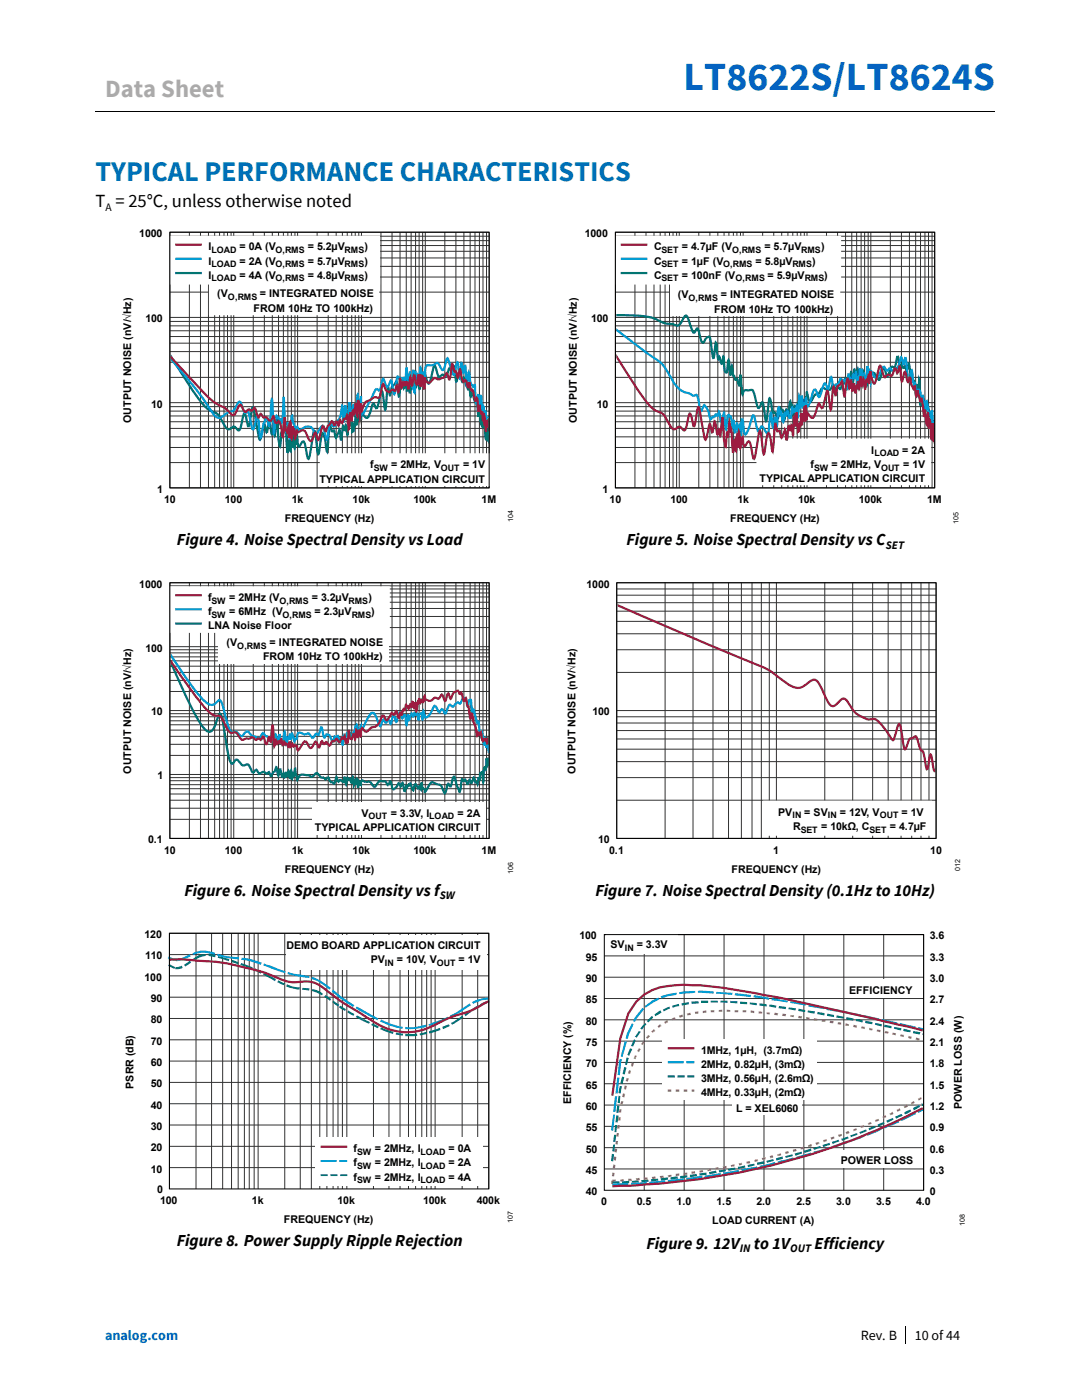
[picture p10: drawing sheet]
<svg xmlns="http://www.w3.org/2000/svg" width="216mm" height="279mm" viewBox="0 0 216 279" stroke-linecap="round" stroke-linejoin="round" font-family="sans-serif">
<defs><g id="words">
<text font-size="7.9" fill="#0563c1" x="136.4" y="18">LT8622S/LT8624S</text>
<text font-size="5.7" fill="#006fb9" x="19" y="36.2">TYPICAL PERFORMANCE CHARACTERISTICS</text>
<text font-size="4.9" fill="#aeaaaa" x="21" y="19.3">Data Sheet</text>
<text font-size="3.7" x="19" y="41.4">T = 25°C, unless otherwise noted</text>
<g font-size="3.3">
<text x="35.3" y="108.8">Figure 4. Noise Spectral Densityvs Load</text>
<text x="125" y="108.8">Figure 5. Noise Spectral Density vs C</text>
<text x="36.8" y="178.7">Figure 6. Noise Spectral Density vs f</text>
<text x="118.8" y="178.7">Figure 7. Noise Spectral Density (0.1Hz to 10Hz)</text>
<text x="35.3" y="248.7">Figure 8. Power Supply Ripple Rejection</text>
<text x="129" y="249.2">Figure 9. 12V</text>
<text x="150.4" y="249.2">to 1V</text>
<text x="162.6" y="249.2">Efficiency</text>
</g>
<text font-size="2.8" fill="#0563c1" x="21" y="267.5">analog.com</text>
<g font-size="2.8">
<text x="171.7" y="267.5">Rev. B</text>
<text x="182.5" y="267.5">10 of 44</text>
</g>
<g font-size="2.3">
<text x="21" y="42.1">A</text>
<text x="176.8" y="109.5">SET</text>
<text x="87.8" y="179.4">SW</text>
<text x="147.6" y="249.9">IN</text>
<text x="157.7" y="249.9">OUT</text>
</g>
<g font-size="2.1">
<text x="27.8" y="47.3">1000</text>
<text x="116.7" y="47.3">1000</text>
<text x="41.6" y="50">I</text>
<text x="41.6" y="52.8">I</text>
<text x="47.8" y="50">= 0</text>
<text x="47.8" y="52.8">= 2</text>
<text x="50.8" y="50">A</text>
<text x="50.8" y="52.8">A</text>
<text x="52.9" y="50">(V</text>
<text x="52.9" y="52.8">(V</text>
<text x="61.4" y="50">= 5.2µV</text>
<text x="61.4" y="52.8">= 5.7µV</text>
<text x="72.7" y="50">)</text>
<text x="72.7" y="52.8">)</text>
<text x="130.5" y="50">C</text>
<text x="130.5" y="52.8">C</text>
<text x="136.1" y="50">= 4.7µF (V</text>
<text x="136.1" y="52.8">= 1µF (V</text>
<text x="150.8" y="52.8">= 5.8µV</text>
<text x="152.5" y="50">= 5.7µV</text>
<text x="162.1" y="52.8">)</text>
<text x="163.9" y="50">)</text>
<text x="41.6" y="55.6">I</text>
<text x="43.4" y="59.4">(V</text>
<text x="47.8" y="55.6">= 4</text>
<text x="50.8" y="55.6">A</text>
<text x="51.9" y="59.4">= INTEGRATED NOISE</text>
<text x="52.9" y="55.6">(V</text>
<text x="61.4" y="55.6">= 4.8µV</text>
<text x="72.7" y="55.6">)</text>
<text x="130.5" y="55.6">C</text>
<text x="135.3" y="59.5">(V</text>
<text x="136.1" y="55.6">= 100nF (V</text>
<text x="143.9" y="59.5">= INTEGRATED NOISE</text>
<text x="153.1" y="55.6">= 5.9µV</text>
<text x="164.5" y="55.6">)</text>
<text x="29" y="64.3">100</text>
<text x="50.6" y="62.2">FROM 10Hz TO 100kHz)</text>
<text x="117.9" y="64.3">100</text>
<text x="142.5" y="62.4">FROM 10Hz</text>
<text x="154.9" y="62.4">T</text>
<text x="156.2" y="62.4">O 100kHz)</text>
<text x="30.2" y="81.3">10</text>
<text x="119.1" y="81.3">10</text>
<text x="26.2" y="84.4" transform="rotate(-90 26.2 84.4)">OUTPUT NOISE (nV/√Hz)</text>
<text x="115.1" y="84.4" transform="rotate(-90 115.1 84.4)">OUTPUT NOISE (nV/√Hz)</text>
<text x="73.9" y="93.5">f</text>
<text x="78.1" y="93.5">= 2MHz, V</text>
<text x="92.4" y="93.5">= 1V</text>
<text x="161.7" y="93.4">f</text>
<text x="165.9" y="93.4">= 2MHz, V</text>
<text x="173.9" y="90.5">I</text>
<text x="180" y="90.5">= 2</text>
<text x="180.2" y="93.4">= 1V</text>
<text x="183.1" y="90.5">A</text>
<text x="31.3" y="98.3">1</text>
<text x="32.7" y="100.4">10</text>
<text x="44.9" y="100.4">100</text>
<text x="58.2" y="100.4">1k</text>
<text x="63.7" y="96.3">TYPICA</text>
<text x="70.4" y="100.4">10k</text>
<text x="71.5" y="96.3">L APPLIC</text>
<text x="81.1" y="96.3">A</text>
<text x="82.5" y="96.3">TION CIRCUIT</text>
<text x="82.5" y="100.4">100k</text>
<text x="96.1" y="100.4">1M</text>
<text x="120.2" y="98.3">1</text>
<text x="121.6" y="100.4">10</text>
<text x="133.8" y="100.4">100</text>
<text x="147.1" y="100.4">1k</text>
<text x="151.6" y="96.2">TYPICA</text>
<text x="159.3" y="100.4">10k</text>
<text x="159.3" y="96.2">L</text>
<text x="161.1" y="96.2">APPLIC</text>
<text x="168.9" y="96.2">A</text>
<text x="170.3" y="96.2">TION CIRCUIT</text>
<text x="171.4" y="100.4">100k</text>
<text x="185" y="100.4">1M</text>
<text x="56.8" y="104.2">FREQUENCY (Hz)</text>
<text x="145.7" y="104.2">FREQUENCY (Hz)</text>
<text x="27.8" y="117.3">1000</text>
<text x="41.5" y="119.9">f</text>
<text x="45.7" y="119.9">= 2MHz (V</text>
<text x="62.2" y="119.9">= 3.2µV</text>
<text x="73.5" y="119.9">)</text>
<text x="117" y="117.3">1000</text>
<text x="41.5" y="122.8">f</text>
<text x="41.5" y="125.6">LN</text>
<text x="44.3" y="125.6">A</text>
<text x="45.7" y="122.8">= 6MHz (V</text>
<text x="46.5" y="125.6">Noise Floor</text>
<text x="62.7" y="122.8">= 2.3µV</text>
<text x="74.1" y="122.8">)</text>
<text x="29" y="130">100</text>
<text x="45.2" y="129">(V</text>
<text x="52.5" y="131.8">FROM 10Hz TO 100kHz)</text>
<text x="53.8" y="129">= INTEGR</text>
<text x="63.6" y="129">ATED NOISE</text>
<text x="30.2" y="142.8">10</text>
<text x="118.2" y="142.8">100</text>
<text x="26.2" y="154.4" transform="rotate(-90 26.2 154.4)">OUTPUT NOISE (nV/√Hz)</text>
<text x="31.4" y="155.5">1</text>
<text x="114.8" y="154.4" transform="rotate(-90 114.8 154.4)">OUTPUT NOISE (nV/√Hz)</text>
<text x="62.8" y="165.8">TYPICA</text>
<text x="70.6" y="165.8">L</text>
<text x="72.1" y="163">V</text>
<text x="72.4" y="165.8">APPLIC</text>
<text x="78" y="163">= 3.3V</text>
<text x="80.2" y="165.8">ATION CIRCUIT</text>
<text x="83.9" y="163">, I</text>
<text x="91.3" y="163">= 2</text>
<text x="94.3" y="163">A</text>
<text x="155.3" y="162.8">PV</text>
<text x="158.3" y="165.6">R</text>
<text x="160.5" y="162.8">= SV</text>
<text x="163.9" y="165.6">= 10kΩ, C</text>
<text x="167.6" y="162.8">= 12V, V</text>
<text x="177.6" y="165.6">= 4.7µF</text>
<text x="179.9" y="162.8">= 1V</text>
<text x="29.6" y="168.3">0.1</text>
<text x="32.7" y="170.3">10</text>
<text x="44.9" y="170.3">100</text>
<text x="58.2" y="170.3">1k</text>
<text x="70.4" y="170.3">10k</text>
<text x="82.5" y="170.3">100k</text>
<text x="96.1" y="170.3">1M</text>
<text x="119.3" y="168.3">10</text>
<text x="121.6" y="170.3">0.1</text>
<text x="154.3" y="170.3">1</text>
<text x="185.6" y="170.3">10</text>
<text x="56.8" y="174.1">FREQUENCY (Hz)</text>
<text x="146" y="174.1">FREQUENCY (Hz)</text>
<text x="28.8" y="187.2">120</text>
<text x="28.9" y="191.5">110</text>
<text x="57.2" y="189.4">DEMO BOARD APPLIC</text>
<text x="80.3" y="189.4">A</text>
<text x="81.6" y="189.4">TION CIRCUIT</text>
<text x="115.6" y="187.5">100</text>
<text x="116.9" y="191.7">95</text>
<text x="121.8" y="189.3">SV</text>
<text x="127" y="189.3">= 3.3V</text>
<text x="185.5" y="191.7">3.3</text>
<text x="185.5" y="187.5">3.6</text>
<text x="28.8" y="195.7">100</text>
<text x="74" y="192.3">PV</text>
<text x="79.2" y="192.3">= 10</text>
<text x="83.4" y="192.3">V</text>
<text x="84.5" y="192.3">, V</text>
<text x="91.5" y="192.3">= 1V</text>
<text x="116.9" y="196">90</text>
<text x="185.5" y="196">3.0</text>
<text x="30.1" y="200">90</text>
<text x="116.9" y="200.2">85</text>
<text x="169.4" y="198.4">EFFICIENCY</text>
<text x="185.5" y="200.2">2.7</text>
<text x="30.1" y="208.5">70</text>
<text x="30.1" y="204.2">80</text>
<text x="116.9" y="208.8">75</text>
<text x="116.9" y="204.5">80</text>
<text x="185.5" y="208.8">2.1</text>
<text x="185.5" y="204.5">2.4</text>
<text x="30.1" y="212.7">60</text>
<text x="116.9" y="213">70</text>
<text x="139.9" y="210.3">1MHz, 1µH, (3.7mΩ)</text>
<text x="139.9" y="213.1">2MHz, 0.82µH, (3mΩ)</text>
<text x="139.9" y="215.9">3MHz, 0.56µH, (2.6mΩ)</text>
<text x="185.5" y="213">1.8</text>
<text x="26.6" y="217.3" transform="rotate(-90 26.6 217.3)">PSRR (dB)</text>
<text x="30.1" y="221.2">40</text>
<text x="30.1" y="217">50</text>
<text x="114" y="220.4" transform="rotate(-90 114 220.4)">EFFICIENCY (%)</text>
<text x="116.9" y="221.5">60</text>
<text x="116.9" y="217.3">65</text>
<text x="139.9" y="218.8">4MHz, 0.33µH, (2mΩ)</text>
<text x="146.9" y="221.9">L = XEL6060</text>
<text x="185.5" y="221.5">1.2</text>
<text x="185.5" y="217.3">1.5</text>
<text x="191.9" y="221.3" transform="rotate(-90 191.9 221.3)">POWER LOSS (W)</text>
<text x="30.1" y="225.5">30</text>
<text x="116.9" y="225.8">55</text>
<text x="185.5" y="225.8">0.9</text>
<text x="30.1" y="229.7">20</text>
<text x="70.5" y="229.9">f</text>
<text x="70.5" y="232.8">f</text>
<text x="74.8" y="229.9">= 2MHz, I</text>
<text x="74.8" y="232.8">= 2MHz, I</text>
<text x="89.5" y="229.9">= 0</text>
<text x="89.5" y="232.8">= 2</text>
<text x="92.5" y="229.9">A</text>
<text x="92.5" y="232.8">A</text>
<text x="116.9" y="230">50</text>
<text x="167.8" y="232.3">POWER LOSS</text>
<text x="185.5" y="230">0.6</text>
<text x="30.1" y="234">10</text>
<text x="31.3" y="238.1">0</text>
<text x="70.5" y="235.6">f</text>
<text x="74.8" y="235.6">= 2MHz, I</text>
<text x="89.5" y="235.6">= 4</text>
<text x="92.5" y="235.6">A</text>
<text x="116.9" y="238.5">40</text>
<text x="116.9" y="234.3">45</text>
<text x="185.5" y="238.5">0</text>
<text x="185.5" y="234.3">0.3</text>
<text x="31.9" y="240.3">100</text>
<text x="50.3" y="240.3">1k</text>
<text x="56.6" y="244.1">FREQUENCY (Hz)</text>
<text x="67.4" y="240.3">10k</text>
<text x="84.4" y="240.3">100k</text>
<text x="95.1" y="240.3">400k</text>
<text x="120" y="240.6">0</text>
<text x="127" y="240.6">0.5</text>
<text x="135" y="240.6">1.0</text>
<text x="142.1" y="244.4">LOAD CURRENT (A)</text>
<text x="143" y="240.6">1.5</text>
<text x="150.9" y="240.6">2.0</text>
<text x="158.9" y="240.6">2.5</text>
<text x="166.9" y="240.6">3.0</text>
<text x="174.8" y="240.6">3.5</text>
<text x="182.8" y="240.6">4.0</text>
</g>
<g font-size="1.8">
<text x="42.2" y="50.5">LOAD</text>
<text x="42.2" y="53.3">LOAD</text>
<text x="55" y="50.5">O,RMS</text>
<text x="55" y="53.3">O,RMS</text>
<text x="68.8" y="50.5">RMS</text>
<text x="68.8" y="53.3">RMS</text>
<text x="132" y="50.5">SET</text>
<text x="132" y="53.3">SET</text>
<text x="144.3" y="53.3">O,RMS</text>
<text x="146.1" y="50.5">O,RMS</text>
<text x="158.1" y="53.3">RMS</text>
<text x="159.9" y="50.5">RMS</text>
<text x="42.2" y="56.2">LOAD</text>
<text x="45.5" y="59.9">O,RMS</text>
<text x="55" y="56.2">O,RMS</text>
<text x="68.8" y="56.2">RMS</text>
<text x="132" y="56.2">SET</text>
<text x="146.8" y="56.2">O,RMS</text>
<text x="160.6" y="56.2">RMS</text>
<text x="137.4" y="60.1">O,RMS</text>
<text x="74.6" y="94">SW</text>
<text x="88" y="94">OUT</text>
<text x="162.4" y="93.9">SW</text>
<text x="174.5" y="91.1">LOAD</text>
<text x="175.8" y="93.9">OUT</text>
<text x="42.2" y="120.5">SW</text>
<text x="42.2" y="123.3">SW</text>
<text x="55.8" y="120.5">O,RMS</text>
<text x="56.4" y="123.3">O,RMS</text>
<text x="69.6" y="120.5">RMS</text>
<text x="70.2" y="123.3">RMS</text>
<text x="47.3" y="129.5">O,RMS</text>
<text x="73.5" y="163.5">OUT</text>
<text x="85.7" y="163.5">LOAD</text>
<text x="158.1" y="163.3">IN</text>
<text x="159.8" y="166.2">SET</text>
<text x="165.2" y="163.3">IN</text>
<text x="173.5" y="166.2">SET</text>
<text x="175.5" y="163.3">OUT</text>
<text x="124.7" y="189.8">IN</text>
<text x="76.8" y="192.8">IN</text>
<text x="87.2" y="192.8">OUT</text>
<text x="71.2" y="230.5">SW</text>
<text x="71.2" y="233.3">SW</text>
<text x="83.9" y="230.5">LOAD</text>
<text x="83.9" y="233.3">LOAD</text>
<text x="71.2" y="236.1">SW</text>
<text x="83.9" y="236.1">LOAD</text>
</g>
<g font-size="1.4">
<text x="102.4" y="104.1" transform="rotate(-90 102.4 104.1)">104</text>
<text x="191.3" y="104.6" transform="rotate(-90 191.3 104.6)">105</text>
<text x="191.6" y="173.9" transform="rotate(-90 191.6 173.9)">012</text>
<text x="102.4" y="174.5" transform="rotate(-90 102.4 174.5)">106</text>
<text x="102.3" y="244" transform="rotate(-90 102.3 244)">107</text>
<text x="192.5" y="244.7" transform="rotate(-90 192.5 244.7)">108</text>
</g>
</g></defs>
<path d="M19 22.3h83.2M102.4 22.3h96M180.6 264.7v3.5" fill="none" stroke="#000" stroke-width=".2"/>
<path d="M102.2 22.2h.2v.2h-.2z" fill-rule="evenodd" fill="#000"/>
<g fill="none" stroke="#323232" stroke-width=".2">
<path d="M33.9 46.3h63.7v51.1h-63.7zM33.9 47.1h63.7M33.9 48h63.7M33.9 49h63.7M33.9 50.2h63.7M33.9 51.5h63.7M33.9 53.2h63.7M33.9 55.3h63.7M33.9 58.3h63.7M37.8 46.3v51.1M40 46.3v51.1M41.6 46.3v51.1"/>
<path d="M42.8 46.3v51.1M43.8 46.3v51.1M44.7 46.3v51.1M45.4 46.3v51.1M46.1 46.3v51.1M46.6 46.3v51.1M50.5 46.3v51.1M52.7 46.3v51.1M54.3 46.3v51.1M55.6 46.3v51.1M56.5 46.3v51.1M57.4 46.3v51.1"/>
<path d="M58.1 46.3v51.1M58.9 46.3v51.1M59.4 46.3v51.1M63.3 46.3v51.1M65.5 46.3v51.1M67.1 46.3v51.1M68.3 46.3v51.1M69.3 46.3v51.1M70.2 46.3v51.1M70.9 46.3v51.1M71.6 46.3v51.1M72.1 46.3v51.1"/>
<path d="M76 46.3v51.1M78.2 46.3v51.1M79.8 46.3v51.1M81.1 46.3v51.1M82 46.3v51.1M82.9 46.3v51.1M83.6 46.3v51.1M84.3 46.3v51.1M84.9 46.3v51.1M88.8 46.3v51.1M91 46.3v51.1M92.6 46.3v51.1"/>
<path d="M93.8 46.3v51.1M94.8 46.3v51.1M95.7 46.3v51.1M96.4 46.3v51.1M97.1 46.3v51.1M33.9 63.3h63.7M33.9 64.1h63.7M33.9 65h63.7M33.9 66h63.7M33.9 67.2h63.7M33.9 68.5h63.7M33.9 70.2h63.7"/>
<path d="M33.9 72.3h63.7M33.9 75.3h63.7M33.9 80.4h63.7M33.9 81.2h63.7M33.9 82h63.7M33.9 83h63.7M33.9 84.2h63.7M33.9 85.5h63.7M33.9 87.2h63.7M33.9 89.3h63.7M33.9 92.3h63.7"/>
</g>
<g fill="#fff">
<path d="M63.8 90.5h34.2v6.5h-34.2z"/>
<path d="M41.7 56.4h34v6.5h-34z"/>
<path d="M33.9 47.1h41.9v9.7h-41.9z"/>
</g>
<path d="M35 48.8h5.3M34 71.2l5.5 5.9a14.8 14.8 0 0 0 4.3 3.8 7.1 7.1 0 0 1 2.7 2 1.7 1.7 0 0 0 .9-1.4l.5-.7a1.89 1.89 0 0 1 .9 1.3 .68 .68 0 0 0 .8-.4l.7 .3 .5-.6h.1l.6 1.9h.1l.3-.7 .7 .7a.68 .68 0 0 1 1 .5l.3 .2 .2-.1 .4-.8 .5 1.3 .8-.2 .3 1.2 .3 1.9 .2-.8 .2-3.2 .3 2.7 .2 .3 .2-1 .2 2.1 .2-3.3 .3 3.5 .2-2.5 .1 1.3 .2-.9v.2l.2 1.8 .3-1.6 .2 .4 .5-.2a.81 .81 0 0 1 .9-.1 .81 .81 0 0 1 .4 .7l.7 1.3a.77 .77 0 0 0 .6-.9l.4-.8 .4 1.2 .3 .3 .8-2.8h.1l.5 1.1 .3-1 .5-.3 .4-.7 .5 .9 .4-.9 .2 .2 .3 .7 .2-1.2 .4 .6 .1-.1 .4-.8 .3 .1 .3-.9 .3 3 .3-3.5 .2 1.9 .3-2.1 .1-.1 .2 .7 .3-2.1 .2 2.4 .2-3.1 .1 .9 .1-.3h.1l.1 3 .2-2.9 .1 1.5 .9-1.8 1-.4 .4-.4 .5-.1 .6 .1a4.4 4.4 0 0 0 .8-2.4l.1-.4h.1l.6 1.3 .5 .3 .7-.4 .4 .2a.97 .97 0 0 0 .4-1l.4 1.3 .3-2.9 .3 2 .3-1.1 .2 .8 .3-1 .3 .9 .1-.6 .2 1.3 .4-2.4 .3 1.7 .4-2.2 .4 1.9 .2-.2 .1 .2 .2-1.9 .1 1.8 .2-1.9 .1 2.5 .2-2.4 .1 1.6 .1-1.4 .4 2.7 .1-2.4a.77 .77 0 0 0 .4 .9 .77 .77 0 0 0 1-.3l.4-.4h.4a.64 .64 0 0 0 1.1 0 1.16 1.16 0 0 0 1-1h.1l.4 1.2 .2-.3 .5-2.7 .3 1.4 .4 .1 .4 1.3 .4-1.8 .1 .2a3.5 3.5 0 0 0 .7 2.3l.3-.4 .5 1.5 .3-1 .3 1.5 .3 .1 .6 2.1 .2-.5 .1 .1 .3 2.5 .2-1.3v.8l.4 1.1 .1-.4 .1 .1 .1 1.7 .2-1.6v2.2l.2-.7 .2 2.2 .1-2.4 .1 1.2 .1-.8 .1 .3 .1-.9 .1 .3" fill="none" stroke="#9d1b40" stroke-width=".44"/>
<path d="M35 51.7h5.3M34 71.6l5.5 6.6 3 4.3a1.25 1.25 0 0 0 2.1 .5 2.7 2.7 0 0 1 1.8-.9l.6-.7a1.56 1.56 0 0 1 .9-1.2l.4 .7a2.36 2.36 0 0 0 .7 1.5l.4-.3 .2 .2 .5 2.1a1.22 1.22 0 0 0 .5 1.3l.6-2.3 .2-.3 .5 3.8 .1 .4 .2-.6a5.9 5.9 0 0 1 1.1-3.4l.4 1.6 .2-1 .4-4.3 .4 7 .4-3.6 .4 .6 .2-.1 .2 1 .3-1 .1 .7 .3-5 .3 6.7 .3-1.6 .1 1.9 .3-1.6v.1l.3 3 .3-4.9 .3 1.5 .6 2.2 .2-1.4 .2 .6a.61 .61 0 0 0 .9-.2 1.39 1.39 0 0 1 1.5-.3 1.39 1.39 0 0 1 .9 1.2l.3 .3 .1-.1 .9-1.5 .3-.1 .8 2.7 .6-3.4 .9 .9 .4-.8a.57 .57 0 0 1 .5-.6l.4-.9 .3-2 .2 3.2 .2-.4 .2-2.8 .2 2.6 .1 .1 .2-.6 .1 .7 .2-3.4 .2 2.3 .2-.6 .2 .6 .1-1.6 .1 .9 .3-1.2 .3 2 .3-4 .1 2.6 .2-1.6 .1 2.1 .2-2.8 .1 3.1 .1 .4 .2 .1 2.4-4.6 .3-.4a.49 .49 0 0 0 .7 .2l.6-2.1 .1-.1 .1 .3 .6 1.3 .3-.2 .6-1.1 .6 2.8 .2-.8 .4-2.8 .4 .7 .4-.5 .3 .5 .2-.3 .2 .5 .4-2.6 .3 3.3 .3-2.4 .5 2.9 .2-3.5 .2 4.7 .2-4.1 .1 .9 .2-.6 .4 1.5 .3-2.8 .2 2.9 .3-1.8 .1 2.1 .2-1.6 .1 1.4v-1.5a2.14 2.14 0 0 1 .4-1.9 2.49 2.49 0 0 0 2-.5l.2 .1 .7 1.1 .3 .3 .3-.5 .5-1.9a1.38 1.38 0 0 1 .5 1.2l.5 1.5 .3 .7 .2-.4 .5-2.1 .1-.1 .5 3.3 .2-3.1 .4 2 .4-1.6 .4 4.4 .4-3 .4 2.4 .3 .2 .2 .5 .2-.6 .1 .2 .2 3.6 .5-1.9 .2 2.3 .3-2 .3 3.2 .1-1.2 .2 .5v2.1l.3-1.4 .2 3 .1-.8 .1 .5 .1-.2 .1-1.7 .1 .7" fill="none" stroke="#039dd3" stroke-width=".44"/>
<path d="M35 54.5h5.3M34 71l2.6 4.1a30.9 30.9 0 0 0 5 6.7l.9 .4a2.16 2.16 0 0 1 1.6 1.4l1.2 2a1.02 1.02 0 0 0 1.2-.4 .97 .97 0 0 1 .9 .6l.3 .1 .2-.2 .9-3.2 .8 2.6 .2-.7 .5-2.8 .2-.3 1.3 6.5 .3-.3 .7-2.9 .5 1.8 .4-2.4 .5 2.7h.1l.3-1 .2 1.3 .4-3.7 .4 4.5 .3 1.4 .2-2.8 .1-.3 .2 1.2 .3-2.8 .1 1.3 .1-.3 .1 .3 .3 4.6 .4-2.5 .3 2.1 .2-3.2 .2 2.5 .1-3.2 .3 3.4 .1-1.5 .2 .7 .2-1.4 .1 .6a1.11 1.11 0 0 0 .3 1.2l.8-1a3.2 3.2 0 0 1 .6 2.1l.4 1.4 .3-.9 .7-4.1 .2-.6 .2 .4 .5 3.9 .1 .4 .6-3.4a.83 .83 0 0 1 .4-.9l.8 3.7 .5-5.5 .4 1.5 .4-.2 .4 1.5 .7-1.7 .4 2.2 .4-2.9 .3 1 .3-1.2 .3 2 .2-3.4 .3 1.5 .2-2.6 .2 3.7 .1-.1 .1 .2 .2-1.8 .1 .5 .1-.1 .1-2.3 .2 2.5v-2l.2 1.1 .2-2.7 .2 2.8 .1-3.2 .1 2.9 .2-1.4 .8 .9 .2 .1 .2-.1 1-2.8 .2 .1 .4 .8 .1 .1 .2-.2 .9-3.3 .2 .5 .5 3.3 .5-4.6 .4 1.7 .2-.7a1.22 1.22 0 0 1 .6-1.3l.5-.8 .5 3 .6-3.4h.1l.3 1.9 .3-1.8 .3 2.1v.1l.3-1.5 .3 2 .1-1.4 .2 .4 .2-1.5 .2 1.6 .3-2.5 .3 1.9 .3-1.4 .3 2 .3-1.7 .1-.1 .1 .6 .2-1.3 .1 1.4 .1-.1 .2-2.3 .4 2 .3 .5 .2-.1 .9-3.5a1.18 1.18 0 0 1 .6 1.2l.2 .8 .2 .3h.1a.63 .63 0 0 1 .5-.5 .63 .63 0 0 1 .6 .2l.4-.2 .5-1.4 .5 1.1 .4-1.3 .5 3 .6-2 .6 2.1 .4-1.1 .3 1.7 .4 .8 .2-.6 .1 .1 .2 1.9 .3-1.2 .6 2.2 .2-.7 .5 3.8 .2-1.5 .3 3.1 .3-2.5 .2 2.7 .1-1.5 .3 4.1 .3-3.3 .1 3.4v.4l.2-2.6 .1 2.5" fill="none" stroke="#027570" stroke-width=".44"/>
<path d="M33.9 46.3h63.7v51.1h-63.7z" fill="none" stroke="#000" stroke-width=".2"/>
<g fill="none" stroke="#323232" stroke-width=".2">
<path d="M122.8 46.3h63.7v51.1h-63.7zM122.8 47.1h63.7M122.8 48h63.7M122.8 49h63.7M122.8 50.2h63.7M122.8 51.5h63.7M122.8 53.2h63.7M122.8 55.3h63.7M122.8 58.3h63.7M126.7 46.3v51.1M128.9 46.3v51.1M130.5 46.3v51.1"/>
<path d="M131.7 46.3v51.1M132.7 46.3v51.1M133.6 46.3v51.1M134.3 46.3v51.1M135 46.3v51.1M135.5 46.3v51.1M139.4 46.3v51.1M141.6 46.3v51.1M143.2 46.3v51.1M144.5 46.3v51.1M145.4 46.3v51.1M146.3 46.3v51.1"/>
<path d="M147 46.3v51.1M147.8 46.3v51.1M148.3 46.3v51.1M152.2 46.3v51.1M154.4 46.3v51.1M156 46.3v51.1M157.2 46.3v51.1M158.2 46.3v51.1M159.1 46.3v51.1M159.8 46.3v51.1M160.5 46.3v51.1M161 46.3v51.1"/>
<path d="M164.9 46.3v51.1M167.1 46.3v51.1M168.7 46.3v51.1M170 46.3v51.1M170.9 46.3v51.1M171.8 46.3v51.1M172.5 46.3v51.1M173.2 46.3v51.1M173.8 46.3v51.1M177.7 46.3v51.1M179.9 46.3v51.1M181.5 46.3v51.1"/>
<path d="M182.7 46.3v51.1M183.7 46.3v51.1M184.6 46.3v51.1M185.3 46.3v51.1M186 46.3v51.1M122.8 63.3h63.7M122.8 64.1h63.7M122.8 65h63.7M122.8 66h63.7M122.8 67.2h63.7M122.8 68.5h63.7M122.8 70.2h63.7"/>
<path d="M122.8 72.3h63.7M122.8 75.3h63.7M122.8 80.4h63.7M122.8 81.2h63.7M122.8 82h63.7M122.8 83h63.7M122.8 84.2h63.7M122.8 85.5h63.7M122.8 87.2h63.7M122.8 89.3h63.7M122.8 92.3h63.7"/>
</g>
<g fill="#fff">
<path d="M150.9 87.5h34.9v9.3h-34.9z"/>
<path d="M133.7 56.5h34v6.6h-34z"/>
<path d="M122.8 47.1h45v9.7h-45z"/>
</g>
<path d="M123.9 48.8h5.3M122.9 71l2.6 4.1a30.9 30.9 0 0 0 5 6.7l.9 .4a2.16 2.16 0 0 1 1.6 1.4l1.2 2a1.02 1.02 0 0 0 1.2-.4 .97 .97 0 0 1 .9 .6l.3 .1 .2-.2 .9-3.2 .8 2.6 .2-.7 .5-2.8 .2-.3 1.3 6.5 .3-.3 .7-2.9 .5 1.8 .4-2.4 .5 2.7h.1l.3-1 .2 1.3 .4-3.7 .4 4.5 .3 1.4 .2-2.8 .1-.3 .2 1.2 .3-2.8 .1 1.3 .1-.3 .1 .3 .3 4.6 .4-2.5 .3 2.1 .2-3.2 .2 2.5 .1-3.2 .3 3.4 .1-1.5 .2 .7 .2-1.4 .1 .6a1.11 1.11 0 0 0 .3 1.2l.8-1a3.2 3.2 0 0 1 .6 2.1l.4 1.4 .3-.9 .7-4.1 .2-.6 .2 .4 .5 3.9 .1 .4 .6-3.4a.83 .83 0 0 1 .4-.9l.8 3.7 .5-5.5 .4 1.5 .4-.2 .4 1.5 .7-1.7 .4 2.2 .4-2.9 .3 1 .3-1.2 .3 2 .2-3.4 .3 1.5 .2-2.6 .2 3.7 .1-.1 .1 .2 .2-1.8 .1 .5 .1-.1 .1-2.3 .2 2.5v-2l.2 1.1 .2-2.7 .2 2.8 .1-3.2 .1 2.9 .2-1.4 .8 .9 .2 .1 .2-.1 1-2.8 .2 .1 .4 .8 .1 .1 .2-.2 .9-3.3 .2 .5 .5 3.3 .5-4.6 .4 1.7 .2-.7a1.22 1.22 0 0 1 .6-1.3l.5-.8 .5 3 .6-3.4h.1l.3 1.9 .3-1.8 .3 2.1v.1l.3-1.5 .3 2 .1-1.4 .2 .4 .2-1.5 .2 1.6 .3-2.5 .3 1.9 .3-1.4 .3 2 .3-1.7 .1-.1 .1 .6 .2-1.3 .1 1.4 .1-.1 .2-2.3 .4 2 .3 .5 .2-.1 .9-3.5a1.18 1.18 0 0 1 .6 1.2l.2 .8 .2 .3h.1a.63 .63 0 0 1 .5-.5 .63 .63 0 0 1 .6 .2l.4-.2 .5-1.4 .5 1.1 .4-1.3 .5 3 .6-2 .6 2.1 .4-1.1 .3 1.7 .4 .8 .2-.6 .1 .1 .2 1.9 .3-1.2 .6 2.2 .2-.7 .5 3.8 .2-1.5 .3 3.1 .3-2.5 .2 2.7 .1-1.5 .3 4.1 .3-3.3 .1 3.4v.4l.2-2.6 .1 2.5" fill="none" stroke="#9d1b40" stroke-width=".44"/>
<path d="M123.9 51.7h5.3M122.9 65.8l6 4.5a13 13 0 0 1 3.8 3.1l.6 1a9.4 9.4 0 0 0 2.6 3.5l1.8 .7a.84 .84 0 0 0 1.1 .2 1.31 1.31 0 0 1 .6 1.3l.4 1.9h.1l.1-.1 .5-1.1 .2 .2a4.5 4.5 0 0 1 1 2.6l.5-.4 .3 .1 .4-.7 .3 .4 .3-.9 .4 2.2 .6-2 .3 3.6 .4-2.8 .2-.3 .3 .7 .1-.4 .1 .2 .2 2.3 .3-1.7 .3 2.4 .4-1.8 .2 1.6 .2-.3 .2-1.2 .1 2.4 .2-2.9 .1 .6 .1-.7 .1 1a2.29 2.29 0 0 0 .5 1.7l.6-1.2 .9-2.6 .2 .4 .8 2.8 .7-1 .2 .1 .8 1.3h.1l.2-.2 .6-4 .3 3.1 .5-2.2 .3 2.1 .4-4 .3 1.3 .2-.4 .3 2.1 .4-1.8 .2 .4 .4-.9 .2 1.3 .1 .1 .3-.1 .2-2 .4 1 .1-.6 .3 .3 .2-1.1 .2 2.6 .3-4.5 .2 2.3 .1-.1 .2-2.1 .2 2 .3-.7 .2 .4 .1-1.3 .3 1.6 .5-.8 .8-2.4 .1-.2 .2 .1 .2 .3a1.33 1.33 0 0 0 .6 1.1l1-2.6 .2-.1 .1 .3a.75 .75 0 0 0 .5 .8l.5-2.4 .6 2.1 .3-.5 .5-.2 .5-1 .1-.1 .3 .7 .4-.5 .4 2.1 .4-3.1 .3 .9 .4 .3 .2-1.2 .2 .6 .1 .2 .1-.1 .2-1.2 .2 3.1 .3-1.8 .1 .5 .2-2.5 .1 1.9 .3-1.4 .2 2.9 .2-2.4 .3 1.7a3 3 0 0 0 .3-2.1l.1-1 .1 2.1 .2-1.4 .3 2.4 .1-2.1 .8 1.2 .2 .1 .5-.4 .7-1.5 .3-.3 .7 .8 .6-.6 .5 .7 .5-.7h.5l.7-2.2 .5 1.6 .4-1.5 .7 4.8 .5-2.2 .4 3.1 .3-.5 .3 2.6v.1l.1-.2 .2-1.4 .2 .8 .2-.3 .1 .1 .2 1.9 .2-1.1h.1l.4 3.2 .3-2.1 .6 2.9 .2-.7 .1 1.8 .2-2.2 .2 3 .3-.7" fill="none" stroke="#039dd3" stroke-width=".44"/>
<path d="M123.9 54.5h5.3M122.9 62.9h1.8a13.5 13.5 0 0 1 7.3 1.4l.7 .2 1.5 .2a1.13 1.13 0 0 0 1.2 .2 1.13 1.13 0 0 0 .7-.9 1.09 1.09 0 0 1 .9-1l1.3 3.4h.2l.7-.8 .3 .5 .4 1.9 .2 .3h.3a1.44 1.44 0 0 1 1.2-1.1l.7 4.2 .2-.2 .4-3 .4 3.4 .3-.4 .4 1.4 .4-1.5 .2 2.5 .1 .5 .2 .3 .2-.3 .2-2.2a3.9 3.9 0 0 1 .3 2.2l.2 .7 .3-1.8 .1 1.9 .3 .2 .2 .7 .3-.2 .1 .1 .2 .9 .1-.1 .2 .5 .2-2.2 .4 3.9 .1-.5a.71 .71 0 0 1 1-.3l.7-.1 .2 .1 1.1 3.5 .8-1.1 .8 3.8 .7-4.6 .3 .8 .3 2.1 .2 .1 .3-.3 .5 1.4 .5-2.1 .2 .5 .2-.2 .1 .1 .4 1.8 .4-2 .2 1.2h.1l.4-2.8 .1 1.1 .2-.4 .1 .2 .4 1.8 .2-1.8 .3 .4 .1 .5 .1-.1 .1-1.6 .1 .8 .2-1 .2 .8 .1-1 .2 1.3 .1-1.2 .2 1.2 .2-1.4 .1 1.5 .3-2.9 .3 1.2 .3 .7 .4-.3 .4-.7a.89 .89 0 0 1 .9-.6l.7-1.2h.3l.6 .4h.7l.5-1a.87 .87 0 0 1 .5 .9l.1 .2 .3-.8h.2l.4 .6a.87 .87 0 0 0 .4-.9l.1-.3 .3 .1 .1-.1 .2-1 .3 1.8 .3-2.2 .2 1.8 .3-2.6 .3 2.5 .4-3.1 .3 1.9 .4-1.9 .2 2.6 .2-1.9h.2l.1 .1 .2 .9 .2-1.3 .2 .8 .2 .3 .2 2 .2-3.7 .1 2.1 .2-1.8 .1 .2 .2 2.2v-1a.71 .71 0 0 1 .7-.8l.4 .5a.87 .87 0 0 0 .7 .9l.8-2.5 .7 1.7 .1 .1 .7-1.8 .3-.1 .4 .1 .6-2.2 .4 1.7 .2 .2 .2-.2 .4 .7 .4-.4 .2 1 .5-1.6 .6 3.4 .2 .3 .2-.2 .1 .3 .2 2.3 .4-2 .1 1.5 .2-2.3 .3 5.1 .2-1.6 .1 1.8 .3-1.4 .3 1.4 .3-.9 .8 3.6 .2-.2 .1 1.1 .2-.3v.1l.1 1.1 .2-2.1" fill="none" stroke="#027570" stroke-width=".44"/>
<path d="M122.8 46.3h63.7v51.1h-63.7z" fill="none" stroke="#000" stroke-width=".2"/>
<g fill="none" stroke="#323232" stroke-width=".2">
<path d="M33.9 116.3h63.7v51h-63.7zM33.9 116.9h63.7M33.9 117.5h63.7M33.9 118.3h63.7M33.9 119.1h63.7M37.8 116.3v51M40 116.3v51M41.6 116.3v51M42.8 116.3v51M43.8 116.3v51M44.7 116.3v51M45.4 116.3v51"/>
<path d="M46.1 116.3v51M46.6 116.3v51M50.5 116.3v51M52.7 116.3v51M54.3 116.3v51M55.6 116.3v51M56.5 116.3v51M57.4 116.3v51M58.1 116.3v51M58.9 116.3v51M59.4 116.3v51M63.3 116.3v51"/>
<path d="M65.5 116.3v51M67.1 116.3v51M68.3 116.3v51M69.3 116.3v51M70.2 116.3v51M70.9 116.3v51M71.6 116.3v51M72.1 116.3v51M76 116.3v51M78.2 116.3v51M79.8 116.3v51M81.1 116.3v51"/>
<path d="M82 116.3v51M82.9 116.3v51M83.6 116.3v51M84.3 116.3v51M84.9 116.3v51M88.8 116.3v51M91 116.3v51M92.6 116.3v51M93.8 116.3v51M94.8 116.3v51M95.7 116.3v51M96.4 116.3v51"/>
<path d="M97.1 116.3v51M33.9 120.2h63.7M33.9 121.4h63.7M33.9 123h63.7M33.9 125.2h63.7M33.9 129.1h63.7M33.9 129.7h63.7M33.9 130.3h63.7M33.9 131.1h63.7M33.9 131.9h63.7M33.9 133h63.7M33.9 134.2h63.7"/>
<path d="M33.9 135.8h63.7M33.9 138h63.7M33.9 141.8h63.7M33.9 142.4h63.7M33.9 143.1h63.7M33.9 143.9h63.7M33.9 144.6h63.7M33.9 145.7h63.7M33.9 147h63.7M33.9 148.5h63.7M33.9 150.8h63.7M33.9 154.6h63.7"/>
<path d="M33.9 155.2h63.7M33.9 155.8h63.7M33.9 156.6h63.7M33.9 157.4h63.7M33.9 158.5h63.7M33.9 159.7h63.7M33.9 161.3h63.7M33.9 163.5h63.7"/>
</g>
<g fill="#fff">
<path d="M62.3 160.1h34.6v6.4h-34.6z"/>
<path d="M43.6 126h34v6.4h-34z"/>
<path d="M33.9 117h43.9v9.3h-43.9z"/>
</g>
<path d="M35 118.8h5.3M34 131.9l3 4.3a39.3 39.3 0 0 0 5 6.2 2.07 2.07 0 0 0 1.8 .4 7.7 7.7 0 0 1 1.6 2.8 .94 .94 0 0 0 1.4 .5 3.3 3.3 0 0 1 1.3 1.5l.3 .1 2-.6 .5 .4a.5 .5 0 0 0 .7-.2l.5 .4 .5-.7 .5 1.5 .6-1.4 .3 1 .4-3.4 .3 4.2 .3-1.2 .2 .8 .3-.7 .3 .5 .3-.8 .4 1.4 .1-.9 .3 .5 .2-.1 .4 .7 .3-1.1 .2 1.1 .2-.8 .3 .7 .2-.3 .2 .2 .1-.2 .1 .4 .2-.1 .2 .8 .9-1.5 .5-.4 .2 .2 .8 1.2a.68 .68 0 0 0 .7-.7l.3-.6h.2l.5 1.3 .6-1.4h.1l.3 .6 .6-.4 .5 .7h.1l.5-.9h.5l.3-.5 .6 .8 .5-1 .3 .3 .2-.6 .3 1.5 .2-1 .2 .9 .2-2.5 .2 1.5 .4 .2 .3-.9h.2l.2 1 .2-1.9 .3 1.6 .2-1.5 .1 .9 .3-.1v.4l.1-1.7 .8 .8 .3-.1 .5-.4a1.3 1.3 0 0 1 1.2-.6 3.3 3.3 0 0 0 1.3-2l.3-.2 .7 .9 .9-1.4 .6 .4 .3-.8 .6 1.4 .3-1.2 .3 .7 .2-1.3 .3 .4 .3-1.3 .4 .4 .2 .5 .3-1 .2 .5 .1-.1 .2-1 .2 1.4 .2-.9h.1l.2 1.5 .2-1.7 .1-.2 .1 .2 .1-.9 .2 1.1 .2-.6 .2 .2 .1-.4 .2 .4 .2-1.2 .1 .5a1.09 1.09 0 0 0 1.8 0h.4l.6 .1 .5-.8h.1l.6 1.3 .6-1.5 .4 1a.7 .7 0 0 0 .5-.8l.4-.5 .7-.3 .4 .8 .3-.3 .4 1.6 .2-.1 .2-.5h.1l.3 1.6 .2 .3 .4 2.3 .3-1.2v.2l.3 1.6 .4 1 .2 1.8 .3-.7 .3 .6 .3-.7 .3 1.8 .3-.6 .4 .5 .1-.5 .2 1.2 .1-1.3 .2 .6" fill="none" stroke="#9d1b40" stroke-width=".44"/>
<path d="M34 130.7l1.5 2.2a43.2 43.2 0 0 0 5.4 7.1 1.5 1.5 0 0 0 2.6-.2l.3-.1 .2 .1 .2 .3 1.1 3.8a3.6 3.6 0 0 0 1 2.2l.5-.1a1.14 1.14 0 0 1 1.1 .8l.2 .2 .3-.2 .6-.7 .3-.1h.2l.9 1 .8 .1a.63 .63 0 0 0 .7 .1 .63 .63 0 0 0 .3-.7l.4-.3 .3 .7 .5 .1 .4 .7 .2-.2 .4-2 .3 1.7 .3-.6 .4 1.7 .4-1.8 .2 1.5 .2-.5 .3 1.2 .3-2.6 .3 2.5 .3-1.5 .2 .5 .2-.9 .3 .8 .1-1.2 .1 .1 .3 .6 .1 1 .2-.4h.2l.1-.2 .2-1 .3-.2h.3a1.28 1.28 0 0 0 1.5 .2h.2l.5 .8 .2 .1 .2-.2a.77 .77 0 0 1 .6-.6l.3 .2 .1-.1 .6-1.5 .5 2.1 .2-.3a.53 .53 0 0 1 .6-.3 .53 .53 0 0 1 .4 .5l.5 1 .4-1.1 .3 .9 .2-1.2 .3 1.4 .5-.8 .3 1.3 .2-1.9 .2 1 .6-1.6 .2 .7 .1-.7 .1 .1 .2 1 .5-1 .2 .8 .2-1.7 .2 .2 .1-.9 .4 1.4 .1-.3 .1 1.2 .2-1.9v-.1l.1 .7 .6-.9a5.2 5.2 0 0 1 1.6-2.5l.5 .4 1 2.3h.1l.6-1.3 .5 .7 .4-.8 .5 1a.96 .96 0 0 0 .3-1l.4-.8 .5 1.4 .6-1.9 .6 1.2 .4-.9 .4 2.1 .3-2 .3 1.1 .4-1.3 .3 .6 .3-.7 .2 .5 .1-.5 .2 .5 .2-.3 .1 1.3a1.7 1.7 0 0 1 .4-1.5l.2 .2 .2 1.1 .1-1.7 .2 .9 .2-.2v.5l.1 .1h.2a4.4 4.4 0 0 0 1.6-2.3l.1-.1 .2 .3 .6 1.1 .6-.7 .6 .9 .4-.8a.82 .82 0 0 1 .6-.9l.5 .4 .1-.1a1.41 1.41 0 0 1 1.1-.8l.2 .2a.73 .73 0 0 0 .5-.8l.4-.3 .3 .1 .4 1.6 .3-1.2 .1 .1 .2-.3 .1 .2 .2 2.2v.2l.3-.6 .8 2.8 .2-.3 .2 1.9v.2h.2l.2 1.2 .2-.6 .2 1.6 .1-1 .1 1.4 .2-1.4 .2 1.9 .2-1.5 .1 2.2h.2M35 121.6h5.3" fill="none" stroke="#039dd3" stroke-width=".44"/>
<path d="M34 132.1l1.2 2.7a63.4 63.4 0 0 0 5.4 10.4l.8 .8h.5l.4-.2 .7-1.2 .6-1.8 .2-.4h.2l.5 1.7 1 6.3a2.43 2.43 0 0 0 .8 2l.7-.8a.89 .89 0 0 1 .9 .7 .8 .8 0 0 0 1.3 .3h.4l.8 1.6 .7-.6 .7 .8 .8-.4 .5 .4a.35 .35 0 0 0 .5-.3l.5 .9 .4-.9 .3-.1 .4-.9 .3 1.7 .3-1.3 .2 .3 .2 1.1 .1 .1 .3-.7 .3 1 .2-1.3 .2 .9 .3-1 .2 1.4 .3-1.6 .1 1.8 .3-1.1 .1 .4 .3-1.6 .4 2.4a1.29 1.29 0 0 1 1.9-.9h.5a.59 .59 0 0 0 .6 .3 .59 .59 0 0 0 .4-.4l.4-.3h.2l.7 .8 .6 .1 .4 .3 .4-.4 .6 1 .5 .1 .2 .2 .4-1.3 .4 .9 .4-.5 .6 .6 .3-1.1 .2 1.6 .3-1.3 .3 .4 .1-.4 .5 .9 .2-1.4 .2 1.9 .2-1 .3 .9 .2-1.2 .1 1.8 .2-1.3 .2 .7 .2-.1 .1-.8 .8 .4 .3-.1a.8 .8 0 0 1 1.1 .6l.4 .4h.1l.7-1 .4-.2 .6 .2 .3-.1 .6 .8 .5-.8 .3 1.2 .3 .4 .6-.5 .4-.7 .1-.1 .3 .8 .5-.8 .3 1.8 .3-.9 .2 .2 .2-.8 .2 .4 .2-.6 .4 .7 .2 .8 .4-1.3h.2l.2 .6 .2-.1 .1 .5 .1-.5 .3 .4 .2-1.2 .2 1 .5 .4v.5l.7-1.1a.91 .91 0 0 1 .9-.9l1.5 .6 .8 1.6a1.33 1.33 0 0 0 .5-1.2l.2-.7h.1l.3 .6 .2-.1 .4-1.7 .2-.2 1.1 3.1 .5-2.6 .2 .4 .4-.3 .4 .7 .2 .1 .3-.8 .4 .7 .4-1.1 .4 1 .2-.3 .2 .4 .2-1.2 .2 .7 .1-1.4 .1-.1 .1 .3 .1-.7 .3 2.2 .2-2.7v-.1l.1 .4 .1-.8 .2 .5 .1-2.1 .2 1.5 .1-1.5 .2 .4M35 124.4h5.3" fill="none" stroke="#027570" stroke-width=".44"/>
<path d="M33.9 116.3h63.7v51h-63.7z" fill="none" stroke="#000" stroke-width=".2"/>
<g fill="none" stroke="#323232" stroke-width=".2">
<path d="M123.1 116.3h63.7v51h-63.7zM123.1 117.5h63.7M123.1 118.8h63.7M132.7 116.3v51M138.3 116.3v51M142.3 116.3v51M145.4 116.3v51M147.9 116.3v51M150.1 116.3v51M151.9 116.3v51M153.5 116.3v51M154.9 116.3v51"/>
<path d="M164.6 116.3v51M170.1 116.3v51M174.1 116.3v51M177.2 116.3v51M179.8 116.3v51M181.9 116.3v51M183.8 116.3v51M185.4 116.3v51M123.1 120.3h63.7M123.1 122h63.7M123.1 124h63.7M123.1 126.5h63.7"/>
<path d="M123.1 129.7h63.7M123.1 134.2h63.7M123.1 141.8h63.7M123.1 143.1h63.7M123.1 144.3h63.7M123.1 145.8h63.7M123.1 147.5h63.7M123.1 149.5h63.7M123.1 152h63.7M123.1 155.2h63.7M123.1 159.7h63.7"/>
</g>
<path d="M152.3 159.8h33.7v7h-33.7z" fill="#fff"/>
<path d="M123.2 120.8l24.7 10.6a24 24 0 0 1 6.9 3.3l1.3 1a6.3 6.3 0 0 0 3.2 1.6 6 6 0 0 0 2.7-1.5 1.23 1.23 0 0 1 1.6 1l1.1 2.3a2.96 2.96 0 0 0 1.4 1.8 3.1 3.1 0 0 0 1.8-1.3l.3-.2a1.74 1.74 0 0 1 1.3 1.2 5.2 5.2 0 0 0 4 3h.3a1.37 1.37 0 0 1 1.6 .5l2.8 3.6 .3-.5 .7-2.4 .1-.3 .2 .1 .8 4.2 .3 .8 .3-.4 .3-1a.85 .85 0 0 1 .9-.9l.6-.4 .7 1.8a1.35 1.35 0 0 0 .8 1.3l.6 3 .2 .6 .6-3a2.24 2.24 0 0 1 .5 1.6l.3 1.6 .2 .1 .1-.3" fill="none" stroke="#9d1b40" stroke-width=".44"/>
<path d="M123.1 116.3h63.7v51h-63.7z" fill="none" stroke="#000" stroke-width=".2"/>
<g fill="none" stroke="#323232" stroke-width=".2">
<path d="M33.8 190.5h63.7M33.8 194.8h63.7M33.8 199h63.7M39.1 186.3v51M42.2 186.3v51M44.4 186.3v51M46.2 186.3v51M47.5 186.3v51M48.8 186.3v51M49.7 186.3v51M50.7 186.3v51M51.5 186.3v51"/>
<path d="M56.8 186.3v51M59.9 186.3v51M62.1 186.3v51M63.8 186.3v51M65.2 186.3v51M66.5 186.3v51M67.4 186.3v51M68.3 186.3v51M69.2 186.3v51M74.5 186.3v51M77.6 186.3v51M79.8 186.3v51"/>
<path d="M81.5 186.3v51M82.9 186.3v51M84.2 186.3v51M85.1 186.3v51M86 186.3v51M86.8 186.3v51M92.2 186.3v51M95.3 186.3v51M33.8 203.3h63.7M33.8 207.5h63.7M33.8 211.8h63.7M33.8 216h63.7"/>
<path d="M33.8 220.3h63.7M33.8 224.5h63.7M33.8 228.8h63.7M33.8 233h63.7M33.8 237.3v-51h63.7v51"/>
</g>
<g fill="#fff">
<path d="M57.2 186.6h39.9v6.8h-39.9z"/>
<path d="M62.9 227h33.5v9.7h-33.5z"/>
</g>
<path d="M64 228.9h5.3" fill="none" stroke="#9d1b40" stroke-width=".44"/>
<path d="M67.7 231.5v.4h1.6v-.4zM64 231.5v.4h3.2v-.4z" fill="#039dd3"/>
<g fill="#027570">
<path d="M67.9 234.4v.3h1.4v-.3zM65.9 234.4v.3h1.5v-.3zM64 234.4v.3h1.4v-.3z"/>
<path d="M33.8 192.4l-.3 .3 1.4 .6 .1-.3zM38.3 191.5l.3 .3 1.1-.7-.1-.4zM36.7 192.5l.3 .4 1.1-.8-.2-.4zM35 193v.4h.9l.6-.2-.2-.5zM43.5 190.8v.3l.8 .3 .1-.4zM41.6 190.4v.4l1.3 .2 .1-.4zM39.6 190.7l.1 .4 1.4-.3v-.4zM48.1 192.2l-.1 .3 .9 .4 .2-.4zM46.3 191.6l-.1 .4 1.3 .5 .1-.5zM44.4 191l-.1 .4 1.4 .4 .1-.4zM52.7 194.1l-.2 .4 1.1 .6 .2-.3zM50.9 193.3l-.2 .4 1.3 .6 .2-.4zM49.1 192.5l-.2 .4 1.4 .5 .1-.3zM57.3 196.4l-.2 .5 1.2 .3 .1-.3zM55.6 195.6l-.3 .4 1.3 .6 .2-.3zM53.8 194.8l-.2 .3 1.3 .7 .1-.4zM62.3 197.4l-.1 .4 .8 .2 .2-.4zM60.4 197.2l-.1 .3 1.4 .2 .1-.5zM58.4 196.9l-.1 .3 1.4 .3 .1-.4zM66.3 200l1.1 .9 .3-.4-1.1-.8zM65 198.6l-.3 .3 1.1 .8 .3-.3zM63.2 197.6l-.2 .4 1.3 .7 .1-.4zM71.2 202.6l-.2 .4 1.3 .7 .2-.4zM69.5 201.7l-.2 .3 1.2 .7 .2-.3zM67.9 200.7l-.3 .3 1.3 .8 .1-.4zM76 205l-.2 .4 1.3 .5 .1-.4zM74.3 204.2l-.2 .4 1.3 .6 .2-.3zM72.6 203.3l-.3 .4 1.3 .6 .2-.3zM80.9 206.4v.4h.9l.1-.4-.1 .2v-.2v.2v-.2zM79 206.1l-.1 .3 1.5 .3v-.4zM77.2 205.5l-.1 .4 1.3 .5 .1-.5zM85.6 205.8l.1 .5 .9-.3-.1-.4zM83.7 206.3l.1 .3 1.4-.2-.1-.5zM81.8 206.4v.4l1.5-.1-.1-.4zM90 204.1l.2 .4 1-.6-.1-.4zM88.2 204.9l.2 .5 1.3-.6-.1-.4zM86.5 205.6l.1 .4 1.3-.4-.1-.5zM94.3 201.3l.2 .4 1.2-.7-.2-.4zM92.7 202.5l.2 .3 1.2-.9-.3-.3zM91.1 203.5l.1 .4 1.3-.8-.3-.4zM95.8 200.4l.1 .4 1.3-.5-.1-.5z"/>
</g>
<path d="M33.7 190.9l-.2 .3 1.5 .5v-.3zM38.4 190.2l.2 .4 1.2-.4-.1-.4zM35 191.4v.3a5.1 5.1 0 0 0 3.1-.8l-.2-.5a5.3 5.3 0 0 1-2.9 1zM43.5 190.3l-.2 .4 1.2 .3 .1-.3zM39.7 189.8l.1 .4a5.2 5.2 0 0 1 3 .4l.1-.4a6.1 6.1 0 0 0-3.2-.4zM48.2 191.1l-.1 .5 .9 .1 .1-.5zM44.6 190.7l-.1 .3 2.1 .4 1 .1 .1-.5zM52.7 192.3l-.1 .4 1.2 .5 .2-.5zM49.1 191.2l-.1 .5 3 .8 .2-.4zM57.4 194v.4l1.1 .3 .1-.4zM54 192.7l-.2 .5 3 1 .2-.3zM62.3 194.9l-.2 .5 1.1 .3 .2-.3zM58.6 194.3l-.1 .4 1.1 .2 2.1 .3 .1-.4zM66.5 197.5l-.3 .4 1.6 1.3 .3-.4zM63.4 195.4l-.2 .3 2.6 1.8 .2-.3zM71.2 200.9l-.2 .3 1.1 .7 .4 .2 .2-.3zM68.1 198.8l-.3 .4 2.6 1.8 .3-.4zM76 203.4l-.2 .5 1.5 .6v-.4zM72.7 201.8l-.2 .3 2.8 1.5 .2-.3zM80.9 204.9v.5h1v-.4zM77.3 204.1v.4l1.5 .5 1.6 .3v-.4zM85.5 204.4l.1 .4 1-.3-.2-.4zM81.9 205v.4h.5l2.7-.5-.1-.4zM89.8 202.6l.2 .5 1.2-.7-.1-.4zM86.4 204.1l.2 .4 3-1.2-.2-.4zM94.2 200l.2 .3 1.5-.6-.1-.3zM91.1 202l.1 .4 2.8-1.8-.3-.3zM95.8 199.4l.1 .3 1.7-.2v-.4z" fill="#039dd3"/>
<path d="M33.7 191.6l2.5-.1a68.8 68.8 0 0 1 11.3 1.3l1.9 .4a30.6 30.6 0 0 1 7.3 2.5l1.4 .3h1.2a6.4 6.4 0 0 1 6.2 1.9 55.3 55.3 0 0 0 7.4 5 13.6 13.6 0 0 0 9.2 3.1 15.8 15.8 0 0 0 6.5-2.4l2.1-.9a19.3 19.3 0 0 0 6.4-2.7l.5-.2" fill="none" stroke="#9d1b40" stroke-width=".44"/>
<path d="M33.8 186.3h63.7v51h-63.7z" fill="none" stroke="#000" stroke-width=".2"/>
<g fill="none" stroke="#323232" stroke-width=".2">
<path d="M120.6 186.5h63.7v51M120.6 190.8h63.7M120.6 195h63.7M120.6 199.3h63.7M128.6 186.5v51M136.5 186.5v51M144.5 186.5v51M152.4 186.5v51M160.4 186.5v51M168.4 186.5v51M176.3 186.5v51M120.6 203.5h63.7"/>
<path d="M120.6 207.8h63.7M120.6 212h63.7M120.6 216.3h63.7M120.6 220.5h63.7M120.6 224.8h63.7M120.6 229h63.7M120.6 233.3h63.7"/>
</g>
<g fill="#fff">
<path d="M121 186.3h14.3v4.1h-14.3z"/>
<path d="M146.1 219h13.9v3.6h-13.9z"/>
<path d="M168.6 195.5h14.5v3.6h-14.5z"/>
<path d="M167 229.5h16.2v3.5h-16.2z"/>
<path d="M132.2 207.4h30.9v12.1h-30.9z"/>
</g>
<path d="M133.2 209.2h5.3" fill="none" stroke="#9d1b40" stroke-width=".44"/>
<path d="M137 211.8v.4h1.5v-.4zM133.2 211.8v.4h3.2v-.4z" fill="#039dd3"/>
<path d="M137.1 214.6v.4h1.4v-.4zM135.2 214.6v.4h1.4v-.4zM133.2 214.6v.4h1.5v-.4z" fill="#027570"/>
<g fill="#bf972e">
<path d="M138 217.4v.5h.5v-.5zM136.4 217.4v.5h.7v-.5zM134.8 217.4v.5h.7v-.5zM133.2 217.4v.5h.7v-.5z"/>
<path d="M183.1 219.3l.2 .3 .6-.3-.1-.4zM181.7 220.1l.2 .3 .6-.3-.1-.4zM180.3 220.8l.2 .4 .7-.3-.3-.5zM178.9 221.5l.2 .4 .6-.3-.2-.4zM177.5 222.2l.2 .4 .6-.3-.2-.4zM176.1 222.8l.1 .5 .7-.4-.2-.3zM174.6 223.5l.1 .4 .7-.3-.1-.3zM173.1 224.2l.2 .3 .6-.2-.1-.4zM171.6 224.8l.2 .3 .7-.2-.1-.4zM170.2 225.4l.1 .4 .7-.3-.2-.4zM168.7 225.9l.2 .5 .6-.3-.2-.4zM167.2 226.5l.2 .4 .6-.3-.1-.3zM165.7 227l.2 .4 .6-.2-.1-.4zM164.2 227.5l.2 .5 .6-.3-.1-.3zM162.7 228.1l.2 .4 .6-.3-.1-.3zM161.2 228.6l.1 .4 .7-.2-.1-.5zM159.7 229l.1 .4 .7-.2-.2-.3zM158.2 229.5l.1 .4 .7-.2-.2-.4zM156.6 229.9l.2 .4 .6-.2-.1-.4zM155.1 230.4l.1 .3 .7-.2-.1-.3zM153.6 230.7l.1 .5 .6-.2-.1-.5zM152 231.1l.1 .4 .7-.2-.1-.4zM150.5 231.5l.1 .4 .7-.2-.2-.4zM148.9 231.9l.1 .3 .7-.1-.1-.4zM147.4 232.1l.1 .5 .6-.2-.1-.4zM145.8 232.5l.1 .4 .7-.1-.1-.5zM144.2 232.8l.1 .4 .7-.1-.1-.4zM142.7 233.1v.4l.7-.1-.1-.5zM141.1 233.4l.1 .3 .7-.1-.1-.4zM139.5 233.6l.1 .4 .7-.1-.1-.4zM137.9 233.8l.1 .5 .7-.1-.1-.5zM136.4 234.1v.4l.7-.1v-.4zM134.8 234.3v.4l.7-.1v-.4zM133.2 234.5l.1 .5 .7-.2-.1-.4zM131.6 234.7l.1 .4h.7v-.5zM130.1 234.9v.4l.8-.1-.1-.4zM128.5 235l.1 .4h.7l-.1-.4zM126.9 235.1l.1 .5 .7-.1-.1-.4zM125.4 235.2v.5h.7l-.1-.5zM123.8 235.4v.4h.7v-.5zM122.2 235.4v.4h.7v-.4z"/>
<path d="M182.8 207.1l-.1 .4 .7 .2 .1-.5zM181.3 206.7l-.1 .5 .6 .1 .1-.4zM179.7 206.5l-.1 .3 .7 .2 .1-.5zM178.1 206.1l-.1 .4 .7 .1 .1-.4zM176.6 205.7l-.1 .5 .7 .1 .1-.4zM175 205.5l-.1 .3 .7 .2 .1-.4zM173.4 205.1v.5l.6 .1 .1-.4zM171.9 204.9l-.1 .3 .7 .2 .1-.5zM170.3 204.5l-.1 .4 .7 .2 .1-.4zM168.7 204.2l-.1 .5 .7 .1 .1-.4zM167.2 204l-.1 .4 .7 .1v-.4zM165.6 203.7l-.1 .5h.7l.1-.4zM164 203.4l-.1 .5 .8 .1v-.5zM162.4 203.2v.4l.7 .1v-.4zM160.8 203v.3l.8 .1v-.3zM159.3 202.7v.5l.7 .1 .1-.5zM157.8 202.6l-.1 .3 .7 .1 .1-.4zM156.2 202.3l-.1 .4 .7 .1 .1-.4zM154.6 202.1l-.1 .5h.7l.1-.4zM153 202v.4l.6 .1 .1-.4zM151.4 201.8v.5h.7v-.4zM149.8 201.7v.4l.7 .1v-.4zM148.2 201.6v.4h.7v-.4zM146.6 201.6v.4h.7v-.4zM145 201.5v.4h.7v-.3zM143.4 201.6v.3h.7v-.4zM141.8 201.6v.4h.7v-.4zM140.2 201.8v.4l.7-.1v-.4zM138.6 201.9l.1 .5 .6-.1v-.5zM137 202.3l.1 .3h.7v-.5zM135.5 202.7l.1 .4 .7-.2-.1-.4zM134 203.3l.1 .3 .7-.2-.1-.4zM132.5 204l.2 .3 .6-.3-.1-.5zM131.2 204.9l.3 .2 .5-.3-.3-.4zM129.9 205.8l.3 .3 .6-.4-.3-.3zM129.3 206.5l-.4 .6 .3 .2 .5-.5zM128.3 207.8l-.4 .6 .4 .2 .3-.6zM127.5 209.2l-.4 .5 .4 .3 .3-.6zM126.7 210.6l-.3 .6 .4 .2 .2-.7zM126.1 212l-.2 .7 .4 .2 .2-.7zM125.5 213.5l-.2 .7 .4 .1 .2-.6zM125 215.1l-.2 .7h.5l.2-.6zM124.7 216.6l-.2 .7 .4 .1 .2-.7zM124.3 218.2l-.2 .7 .5 .1 .1-.7zM124 219.7l-.2 .7 .4 .1 .2-.7zM123.6 221.3l-.1 .7h.5v-.6zM123.4 222.9l-.1 .7h.5l.1-.7zM123.2 224.5v.7h.4l.1-.7zM123.1 226.1l-.1 .7h.4l.1-.7zM122.9 227.7l-.1 .6 .4 .1 .1-.7zM122.7 229.2l-.1 .7 .5 .1 .1-.7zM122.5 230.8l-.1 .7 .5 .1 .1-.7zM122.4 232.4l-.1 .7 .4 .1 .1-.7zM122.2 234l-.1 .7 .4 .1 .1-.7zM122 235.6l-.1 .7h.5v-.6z"/>
</g>
<g fill="#027570">
<path d="M183.9 220.3l.1 .4 .3-.1-.3-.4zM182.2 221.2l.2 .4 1.2-.7-.2-.4zM180.4 222l.2 .4 1.2-.6-.2-.4zM178.6 222.8l.2 .5 1.3-.6-.2-.4zM176.9 223.6l.1 .5 1.3-.6-.1-.4zM175.1 224.4l.2 .5 1.2-.6-.2-.4zM173.3 225.1l.1 .5 1.3-.5-.1-.4zM171.5 225.9l.1 .4 1.4-.5-.2-.4zM169.7 226.6l.1 .4 1.3-.5-.1-.4zM167.8 227.3l.2 .4 1.3-.5-.1-.4zM166 227.9l.2 .4 1.3-.5-.2-.4zM164.1 228.5l.2 .5 1.3-.5-.1-.4zM162.3 229.1l.1 .4 1.4-.5-.1-.3zM160.4 229.7l.2 .4 1.3-.4-.1-.5zM158.5 230.2l.2 .4 1.4-.4-.1-.4zM156.7 230.7l.1 .4 1.4-.4-.1-.3zM154.8 231.2l.1 .4 1.3-.3v-.5zM152.9 231.7l.2 .3 1.3-.3-.1-.4zM151 232l.1 .5 1.4-.3-.1-.4zM149.2 232.5l.1 .4 1.3-.3-.1-.4zM147.2 232.8l.1 .5 1.4-.3-.1-.4zM145.3 233.3l.1 .3 1.4-.2-.1-.4zM143.4 233.6l.1 .4 1.3-.3v-.3zM141.5 233.9l.1 .5 1.4-.3-.1-.5zM139.5 234.2l.1 .4 1.4-.2-.1-.4zM137.7 234.4v.5l1.4-.2-.1-.4zM135.7 234.7v.4l1.4-.1v-.5zM133.8 235l.1 .4 1.4-.2-.1-.4zM131.8 235.1l.1 .5 1.4-.2-.1-.4zM129.9 235.3l.1 .5 1.4-.2-.1-.4zM127.9 235.5l.1 .5 1.4-.1-.1-.5zM126.1 235.7v.3h1.4l-.1-.4zM124.1 235.8v.4l1.4-.1v-.4zM122.2 235.8v.4h1.4v-.4z"/>
<path d="M184.1 206.2l-.1 .3zM182.3 205.7l-.1 .5 .3 .1 1 .2 .2-.5zM180.3 205.3l-.1 .4 1.4 .3 .1-.3zM178.5 204.9l-.1 .4 1.4 .4 .1-.5zM176.5 204.5l-.1 .4 1.4 .3v-.4zM174.7 204.2l-.1 .3 1.3 .4 .1-.5zM172.7 203.7l-.1 .5 1.4 .2 .1-.4zM170.8 203.3v.5l1.3 .3 .1-.5zM168.9 203l-.1 .4 1.4 .3 .1-.4zM167 202.6l-.1 .5 1.4 .2 .1-.4zM165.1 202.3l-.1 .4 1.4 .3v-.4zM163.1 201.9v.5l1.4 .2 .1-.4zM161.2 201.7l-.1 .3 1.4 .3 .1-.5zM159.3 201.3v.5l1.4 .1v-.3zM157.4 201l-.1 .4 1.4 .3 .1-.5zM155.5 200.8l-.1 .4 1.4 .2 .1-.4zM153.5 200.5v.4l1.3 .2 .1-.4zM151.6 200.2v.5l1.4 .2v-.5zM149.6 200.1v.3l1.4 .2v-.4zM147.7 199.9v.4l1.4 .1v-.4zM145.7 199.7v.5h1.4v-.4zM143.8 199.7v.4l1.4 .1v-.5zM141.8 199.7v.4h1.4v-.4zM139.9 199.7v.5h1.4v-.5zM137.9 199.9l.1 .4 1.4-.1-.1-.4zM136 200.2l.1 .5 1.4-.3-.1-.4zM134.1 200.7l.1 .4 1.3-.3v-.5zM132.3 201.5l.1 .3 1.3-.5-.1-.4zM130.6 202.5l.2 .3 1.2-.7-.2-.4zM130 202.8l-.9 1 .2 .3 1-1-.2-.4zM128.4 204.5l-.6 .8 .3 .2 .9-1.1-.3-.2zM127.5 205.7l-.8 1.2 .3 .2 .1-.1 .7-1.1zM126.5 207.4l-.6 1.4h.4l.6-1.2zM125.7 209.2l-.5 1.3 .3 .2 .7-1.3zM125 211.1l-.3 1.4 .4 .1 .4-1.5zM124.6 212.9l-.4 1.4 .5 .1 .3-1.3zM124.1 214.9l-.3 1.3 .4 .2 .4-1.4zM123.7 216.7l-.3 1.4 .5 .1 .2-1.4zM123.4 218.7l-.2 1.4 .5 .1 .1-1.4zM123.2 220.6l-.2 1.4 .4 .1 .2-1.4zM123 222.6l-.2 1.4h.4l.2-1.3zM122.7 224.5l-.1 1.4h.4l.2-1.4zM122.5 226.5l-.1 1.4h.4l.2-1.4zM122.4 228.4l-.2 1.3 .4 .1 .1-1.4zM122.1 230.3l-.2 1.4 .5 .1 .1-1.4z"/>
</g>
<g fill="#039dd3">
<path d="M183.1 221.8l.1 .3 1.1-.5-.3-.4zM179.7 223.4l.2 .3 2.9-1.3-.2-.5zM176.3 224.9l.2 .3 2.9-1.2-.1-.5zM172.9 226.2l.2 .4 2.9-1.2-.2-.3zM169.4 227.5l.1 .5 2.1-.7 .9-.5-.1-.3zM165.9 228.8l.2 .3 3-.9-.2-.5zM162.4 229.8l.1 .5 3-1-.1-.4zM158.8 230.9l.1 .4 3.1-.8-.2-.5zM155.2 231.8l.1 .4 3.1-.8-.1-.4zM151.6 232.7v.3l3.1-.7v-.4zM147.9 233.4l.1 .4 3.1-.7-.1-.3zM144.3 234l.2 .4 3-.5-.1-.4zM140.6 234.6l.1 .5 3.2-.6-.1-.4zM137 235.1v.4l1.1-.1 2-.3v-.4zM133.2 235.5l.1 .5 1.6-.2 1.5-.2v-.5zM129.5 235.9l.1 .3 3.2-.2-.1-.5zM125.9 236v.5l3.2-.2-.1-.4zM122.2 236.2v.4l3.2-.1v-.4z"/>
<path d="M183.2 204.9l-.1 .5 1 .3 .1-.5zM179.6 204.2l-.1 .4 3.1 .7 .1-.4zM176 203.3l-.1 .5 3.1 .6 .1-.3zM172.4 202.6l-.1 .4 3.1 .6v-.3zM168.7 201.8l-.1 .4 3.1 .7 .1-.4zM165 201.1l-.1 .5 3.2 .5 .1-.4zM161.4 200.4l-.1 .5 3.1 .5 .1-.4zM157.8 199.8l-.1 .4 3.1 .5v-.4zM154 199.2l-.1 .4 3.1 .5 .2-.4zM150.4 198.7l-.1 .3 3.1 .5 .1-.4zM146.7 198.2l-.1 .5 3.2 .3 .1-.4zM143 197.9l-.1 .4 3.1 .3 .2-.5zM139.3 197.8v.3l3.1 .2v-.4zM135.5 198v.4l2.5-.2 .7-.1v-.3l-2.3 .1zM131.8 198.8l.2 .5 1.3-.5 1.6-.2 .1-.5-1.8 .3zM128.6 200.8l.2 .3 2.8-1.6-.2-.4-1.4 .6zM128.2 201.1l-1.5 1.9-.4 .8 .4 .2 .4-.8 1.5-1.8zM126.1 204.2l-1 2-.3 1 .5 .1 .2-.9 .9-2zM124.7 207.8l-.8 3 .3 .2 .9-3.1zM123.7 211.3l-.5 3.2 .5 .1 .4-3.2zM123.2 215l-.4 3.2h.4l.4-3.2zM122.7 218.8l-.3 3.1h.4l.4-3.1zM122.4 222.4l-.5 3.2 .5 .1 .3-3.2z"/>
</g>
<path d="M184.1 205.7l-11-2.7a363.9 363.9 0 0 0-30.3-6l-3.2-.4a29 29 0 0 0-8 .5 9.5 9.5 0 0 0-6.2 5.2l-1.6 4.9-1.6 11.5M184.1 221.2a139.8 139.8 0 0 1-57.1 15.4l-4.8 .1" fill="none" stroke="#9d1b40" stroke-width=".44"/>
<path d="M120.6 186.5h63.7v51h-63.7z" fill="none" stroke="#000" stroke-width=".2"/>
<use href="#words"/>
</svg>
